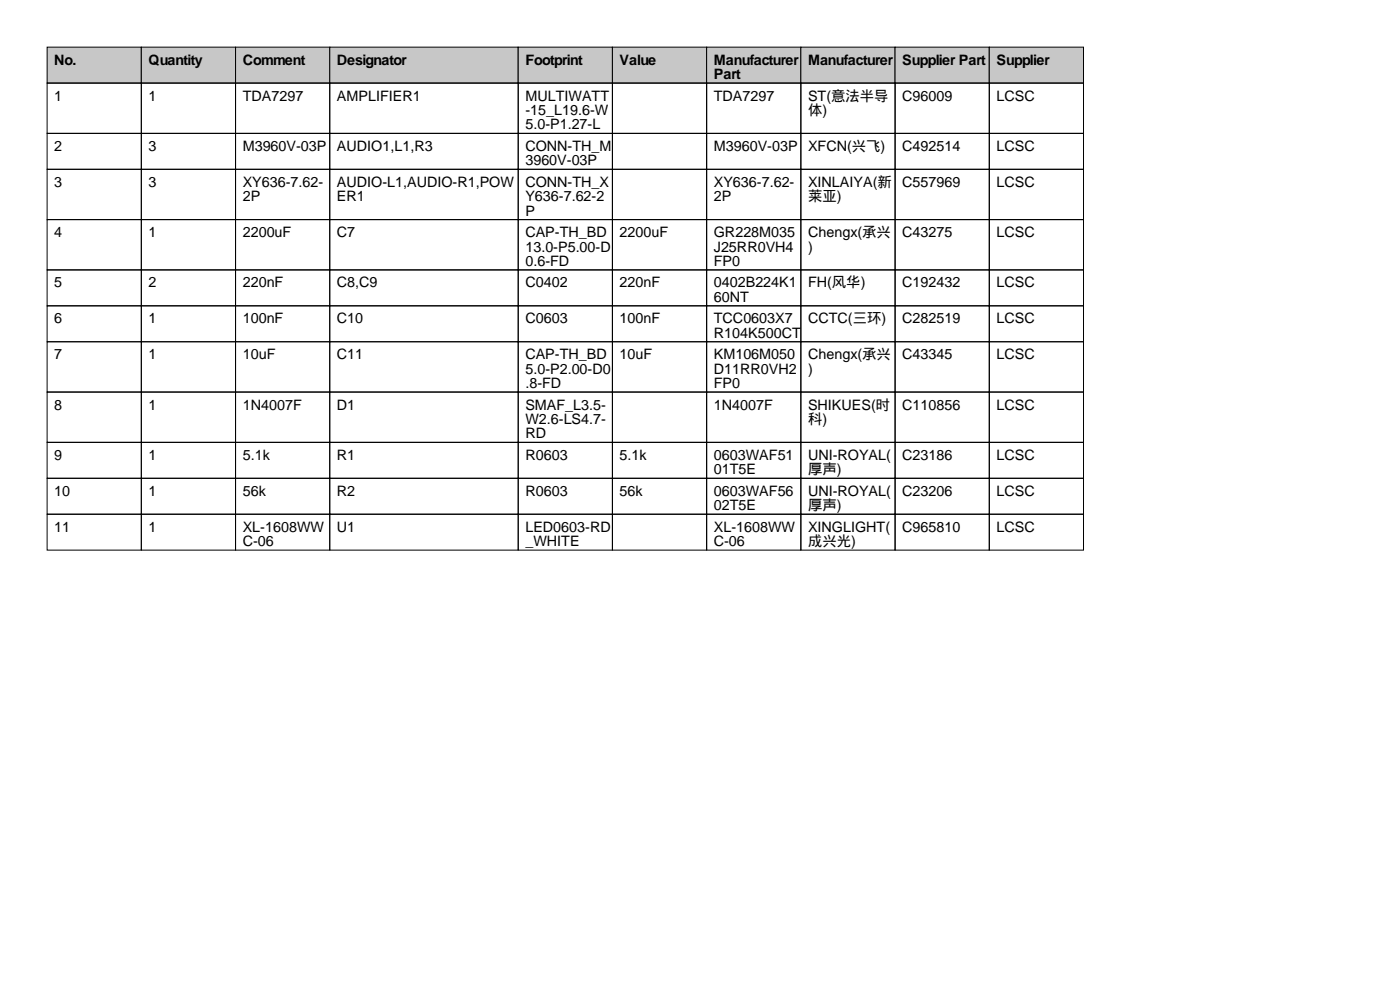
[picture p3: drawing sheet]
<svg xmlns="http://www.w3.org/2000/svg" width="297mm" height="210mm" viewBox="0 0 297 210" stroke-linecap="round" stroke-linejoin="round" font-family="sans-serif">
<defs><g id="words">
<g font-size="3">
<text x="11.5" y="13.7">No.</text>
<text x="31.5" y="13.7">Quantity</text>
<text x="51.5" y="13.7">Comment</text>
<text x="71.5" y="13.7">Designator</text>
<text x="111.5" y="13.7">Footprint</text>
<text x="131.5" y="13.7">Value</text>
<text x="151.5" y="13.7">Manufacturer</text>
<text x="151.5" y="16.8">Part</text>
<text x="171.5" y="13.7">Manufacturer</text>
<text x="191.5" y="13.7">Supplier Part</text>
<text x="211.5" y="13.7">Supplier</text>
<text x="11.5" y="21.3">1</text>
<text x="31.5" y="21.3">1</text>
<text x="51.5" y="21.3">TDA7297</text>
<text x="71.5" y="21.3">AMPLIFIER1</text>
<text x="111.5" y="21.3">MULTIWATT</text>
<text x="151.5" y="21.3">TDA7297</text>
<text x="171.5" y="21.3">ST(意法半导</text>
<text x="191.5" y="21.3">C96009</text>
<text x="211.5" y="21.3">LCSC</text>
<text x="111.5" y="24.4">-15_L19.6-W</text>
<text x="111.5" y="27.4">5.0-P1.27-L</text>
<text x="171.5" y="24.4">体)</text>
<text x="11.5" y="32">2</text>
<text x="31.5" y="32">3</text>
<text x="51.5" y="32">M3960V-03P</text>
<text x="71.5" y="32">AUDIO1,L1,R3</text>
<text x="111.5" y="32">CONN-TH_M</text>
<text x="111.5" y="35.1">3960V-03P</text>
<text x="151.5" y="32">M3960V-03P</text>
<text x="171.5" y="32">XFCN(兴飞)</text>
<text x="191.5" y="32">C492514</text>
<text x="211.5" y="32">LCSC</text>
<text x="11.5" y="39.6">3</text>
<text x="31.5" y="39.6">3</text>
<text x="51.5" y="39.6">XY636-7.62-</text>
<text x="71.5" y="39.6">AUDIO-L1,AUDIO-R1,POW</text>
<text x="111.5" y="39.6">CONN-TH_X</text>
<text x="151.5" y="39.6">XY636-7.62-</text>
<text x="171.5" y="39.6">XINLAIYA(新</text>
<text x="191.5" y="39.6">C557969</text>
<text x="211.5" y="39.6">LCSC</text>
<text x="51.5" y="42.7">2P</text>
<text x="71.5" y="42.7">ER1</text>
<text x="111.5" y="42.7">Y636-7.62-2</text>
<text x="111.5" y="45.7">P</text>
<text x="151.5" y="42.7">2P</text>
<text x="171.5" y="42.7">莱亚)</text>
<text x="11.5" y="50.3">4</text>
<text x="31.5" y="50.3">1</text>
<text x="51.5" y="50.3">2200uF</text>
<text x="71.5" y="50.3">C7</text>
<text x="111.5" y="50.3">CAP-TH_BD</text>
<text x="111.5" y="53.3">13.0-P5.00-D</text>
<text x="131.5" y="50.3">2200uF</text>
<text x="151.5" y="50.3">GR228M035</text>
<text x="151.5" y="53.3">J25RR0VH4</text>
<text x="171.5" y="50.3">Chengx(承兴</text>
<text x="171.5" y="53.3">)</text>
<text x="191.5" y="50.3">C43275</text>
<text x="211.5" y="50.3">LCSC</text>
<text x="111.5" y="56.4">0.6-FD</text>
<text x="151.5" y="56.4">FP0</text>
<text x="11.5" y="61">5</text>
<text x="31.5" y="61">2</text>
<text x="51.5" y="61">220nF</text>
<text x="71.5" y="61">C8,C9</text>
<text x="111.5" y="61">C0402</text>
<text x="131.5" y="61">220nF</text>
<text x="151.5" y="61">0402B224K1</text>
<text x="151.5" y="64">60NT</text>
<text x="171.5" y="61">FH(风华)</text>
<text x="191.5" y="61">C192432</text>
<text x="211.5" y="61">LCSC</text>
<text x="11.5" y="68.6">6</text>
<text x="31.5" y="68.6">1</text>
<text x="51.5" y="68.6">100nF</text>
<text x="71.5" y="68.6">C10</text>
<text x="111.5" y="68.6">C0603</text>
<text x="131.5" y="68.6">100nF</text>
<text x="151.5" y="68.6">TCC0603X7</text>
<text x="151.5" y="71.6">R104K500CT</text>
<text x="171.5" y="68.6">CCTC(三环)</text>
<text x="191.5" y="68.6">C282519</text>
<text x="211.5" y="68.6">LCSC</text>
<text x="11.5" y="76.2">7</text>
<text x="31.5" y="76.2">1</text>
<text x="51.5" y="76.2">10uF</text>
<text x="71.5" y="76.2">C11</text>
<text x="111.5" y="76.2">CAP-TH_BD</text>
<text x="131.5" y="76.2">10uF</text>
<text x="151.5" y="76.2">KM106M050</text>
<text x="171.5" y="76.2">Chengx(承兴</text>
<text x="191.5" y="76.2">C43345</text>
<text x="211.5" y="76.2">LCSC</text>
<text x="111.5" y="79.3">5.0-P2.00-D0</text>
<text x="111.5" y="82.3">.8-FD</text>
<text x="151.5" y="79.3">D11RR0VH2</text>
<text x="151.5" y="82.3">FP0</text>
<text x="171.5" y="79.3">)</text>
<text x="11.5" y="86.9">8</text>
<text x="31.5" y="86.9">1</text>
<text x="51.5" y="86.9">1N4007F</text>
<text x="71.5" y="86.9">D1</text>
<text x="111.5" y="86.9">SMAF_L3.5-</text>
<text x="111.5" y="89.9">W2.6-LS4.7-</text>
<text x="151.5" y="86.9">1N4007F</text>
<text x="171.5" y="86.9">SHIKUES(时</text>
<text x="171.5" y="89.9">科)</text>
<text x="191.5" y="86.9">C110856</text>
<text x="211.5" y="86.9">LCSC</text>
<text x="111.5" y="93">RD</text>
<text x="11.5" y="97.5">9</text>
<text x="31.5" y="97.5">1</text>
<text x="51.5" y="97.5">5.1k</text>
<text x="71.5" y="97.5">R1</text>
<text x="111.5" y="97.5">R0603</text>
<text x="131.5" y="97.5">5.1k</text>
<text x="151.5" y="97.5">0603WAF51</text>
<text x="151.5" y="100.6">01T5E</text>
<text x="171.5" y="97.5">UNI-ROYAL(</text>
<text x="171.5" y="100.6">厚声)</text>
<text x="191.5" y="97.5">C23186</text>
<text x="211.5" y="97.5">LCSC</text>
<text x="11.5" y="105.2">10</text>
<text x="31.5" y="105.2">1</text>
<text x="51.5" y="105.2">56k</text>
<text x="71.5" y="105.2">R2</text>
<text x="111.5" y="105.2">R0603</text>
<text x="131.5" y="105.2">56k</text>
<text x="151.5" y="105.2">0603WAF56</text>
<text x="171.5" y="105.2">UNI-ROYAL(</text>
<text x="191.5" y="105.2">C23206</text>
<text x="211.5" y="105.2">LCSC</text>
<text x="11.5" y="112.8">11</text>
<text x="31.5" y="112.8">1</text>
<text x="51.5" y="112.8">XL-1608WW</text>
<text x="71.5" y="112.8">U1</text>
<text x="111.5" y="112.8">LED0603-RD</text>
<text x="151.5" y="108.2">02T5E</text>
<text x="151.5" y="112.8">XL-1608WW</text>
<text x="171.5" y="108.2">厚声)</text>
<text x="171.5" y="112.8">XINGLIGHT(</text>
<text x="191.5" y="112.8">C965810</text>
<text x="211.5" y="112.8">LCSC</text>
<text x="51.5" y="115.8">C-06</text>
<text x="111.5" y="115.8">_WHITE</text>
<text x="151.5" y="115.8">C-06</text>
<text x="171.5" y="115.8">成兴光)</text>
</g>
</g></defs>
<g fill="#c7c7c7" stroke="#000" stroke-width=".21">
<path d="M10 10h20v7.6h-20z"/>
<path d="M30 10h20v7.6h-20z"/>
<path d="M50 10h20v7.6h-20z"/>
<path d="M70 10h40v7.6h-40z"/>
<path d="M110 10h20v7.6h-20z"/>
<path d="M130 10h20v7.6h-20z"/>
<path d="M150 10h20v7.6h-20z"/>
<path d="M170 10h20v7.6h-20z"/>
<path d="M190 10h20v7.6h-20z"/>
<path d="M210 10h20v7.6h-20z"/>
</g>
<g fill="none" stroke="#000" stroke-width=".21">
<path d="M10 17.6h20v10.7h-20zM30 17.6h20v10.7h-20zM50 17.6h20v10.7h-20zM70 17.6h40v10.7h-40zM110 17.6h20v10.7h-20zM130 17.6h20v10.7h-20zM150 17.6h20v10.7h-20zM170 17.6h20v10.7h-20zM190 17.6h20v10.7h-20zM210 17.6h20v10.7h-20zM10 28.3h20v7.6h-20zM10 35.9h20v10.7h-20z"/>
<path d="M30 28.3h20v7.6h-20zM30 35.9h20v10.7h-20zM50 28.3h20v7.6h-20zM50 35.9h20v10.7h-20zM70 28.3h40v7.6h-40zM70 35.9h40v10.7h-40zM110 28.3h20v7.6h-20zM110 35.9h20v10.7h-20zM130 28.3h20v7.6h-20zM130 35.9h20v10.7h-20zM150 28.3h20v7.6h-20zM150 35.9h20v10.7h-20z"/>
<path d="M170 28.3h20v7.6h-20zM170 35.9h20v10.7h-20zM190 28.3h20v7.6h-20zM190 35.9h20v10.7h-20zM210 28.3h20v7.6h-20zM210 35.9h20v10.7h-20zM10 46.6h20v10.6h-20zM10 57.2h20v7.7h-20zM30 46.6h20v10.6h-20zM30 57.2h20v7.7h-20zM50 46.6h20v10.6h-20zM50 57.2h20v7.7h-20z"/>
<path d="M70 46.6h40v10.6h-40zM70 57.2h40v7.7h-40zM110 46.6h20v10.6h-20zM110 57.2h20v7.7h-20zM130 46.6h20v10.6h-20zM130 57.2h20v7.7h-20zM150 46.6h20v10.6h-20zM150 57.2h20v7.7h-20zM170 46.6h20v10.6h-20zM170 57.2h20v7.7h-20zM190 46.6h20v10.6h-20zM190 57.2h20v7.7h-20z"/>
<path d="M210 46.6h20v10.6h-20zM210 57.2h20v7.7h-20zM10 64.9h20v7.6h-20zM10 72.5h20v10.7h-20zM30 64.9h20v7.6h-20zM30 72.5h20v10.7h-20zM50 64.9h20v7.6h-20zM50 72.5h20v10.7h-20zM70 64.9h40v7.6h-40zM70 72.5h40v10.7h-40zM110 64.9h20v7.6h-20zM110 72.5h20v10.7h-20z"/>
<path d="M130 64.9h20v7.6h-20zM130 72.5h20v10.7h-20zM150 64.9h20v7.6h-20zM150 72.5h20v10.7h-20zM170 64.9h20v7.6h-20zM170 72.5h20v10.7h-20zM190 64.9h20v7.6h-20zM190 72.5h20v10.7h-20zM210 64.9h20v7.6h-20zM210 72.5h20v10.7h-20zM10 83.2h20v10.6h-20zM10 93.8h20v7.6h-20z"/>
<path d="M30 83.2h20v10.6h-20zM30 93.8h20v7.6h-20zM50 83.2h20v10.6h-20zM50 93.8h20v7.6h-20zM70 83.2h40v10.6h-40zM70 93.8h40v7.6h-40zM110 83.2h20v10.6h-20zM110 93.8h20v7.6h-20zM130 83.2h20v10.6h-20zM130 93.8h20v7.6h-20zM150 83.2h20v10.6h-20zM150 93.8h20v7.6h-20z"/>
<path d="M170 83.2h20v10.6h-20zM170 93.8h20v7.6h-20zM190 83.2h20v10.6h-20zM190 93.8h20v7.6h-20zM210 83.2h20v10.6h-20zM210 93.8h20v7.6h-20zM10 101.4h20v7.7h-20zM10 109.1h20v7.6h-20zM30 101.4h20v7.7h-20zM30 109.1h20v7.6h-20zM50 101.4h20v7.7h-20zM50 109.1h20v7.6h-20z"/>
<path d="M70 101.4h40v7.7h-40zM70 109.1h40v7.6h-40zM110 101.4h20v7.7h-20zM110 109.1h20v7.6h-20zM130 101.4h20v7.7h-20zM130 109.1h20v7.6h-20zM150 101.4h20v7.7h-20zM150 109.1h20v7.6h-20zM170 101.4h20v7.7h-20zM170 109.1h20v7.6h-20zM190 101.4h20v7.7h-20zM190 109.1h20v7.6h-20z"/>
<path d="M210 101.4h20v7.7h-20zM210 109.1h20v7.6h-20z"/>
</g>
<use href="#words"/>
</svg>
